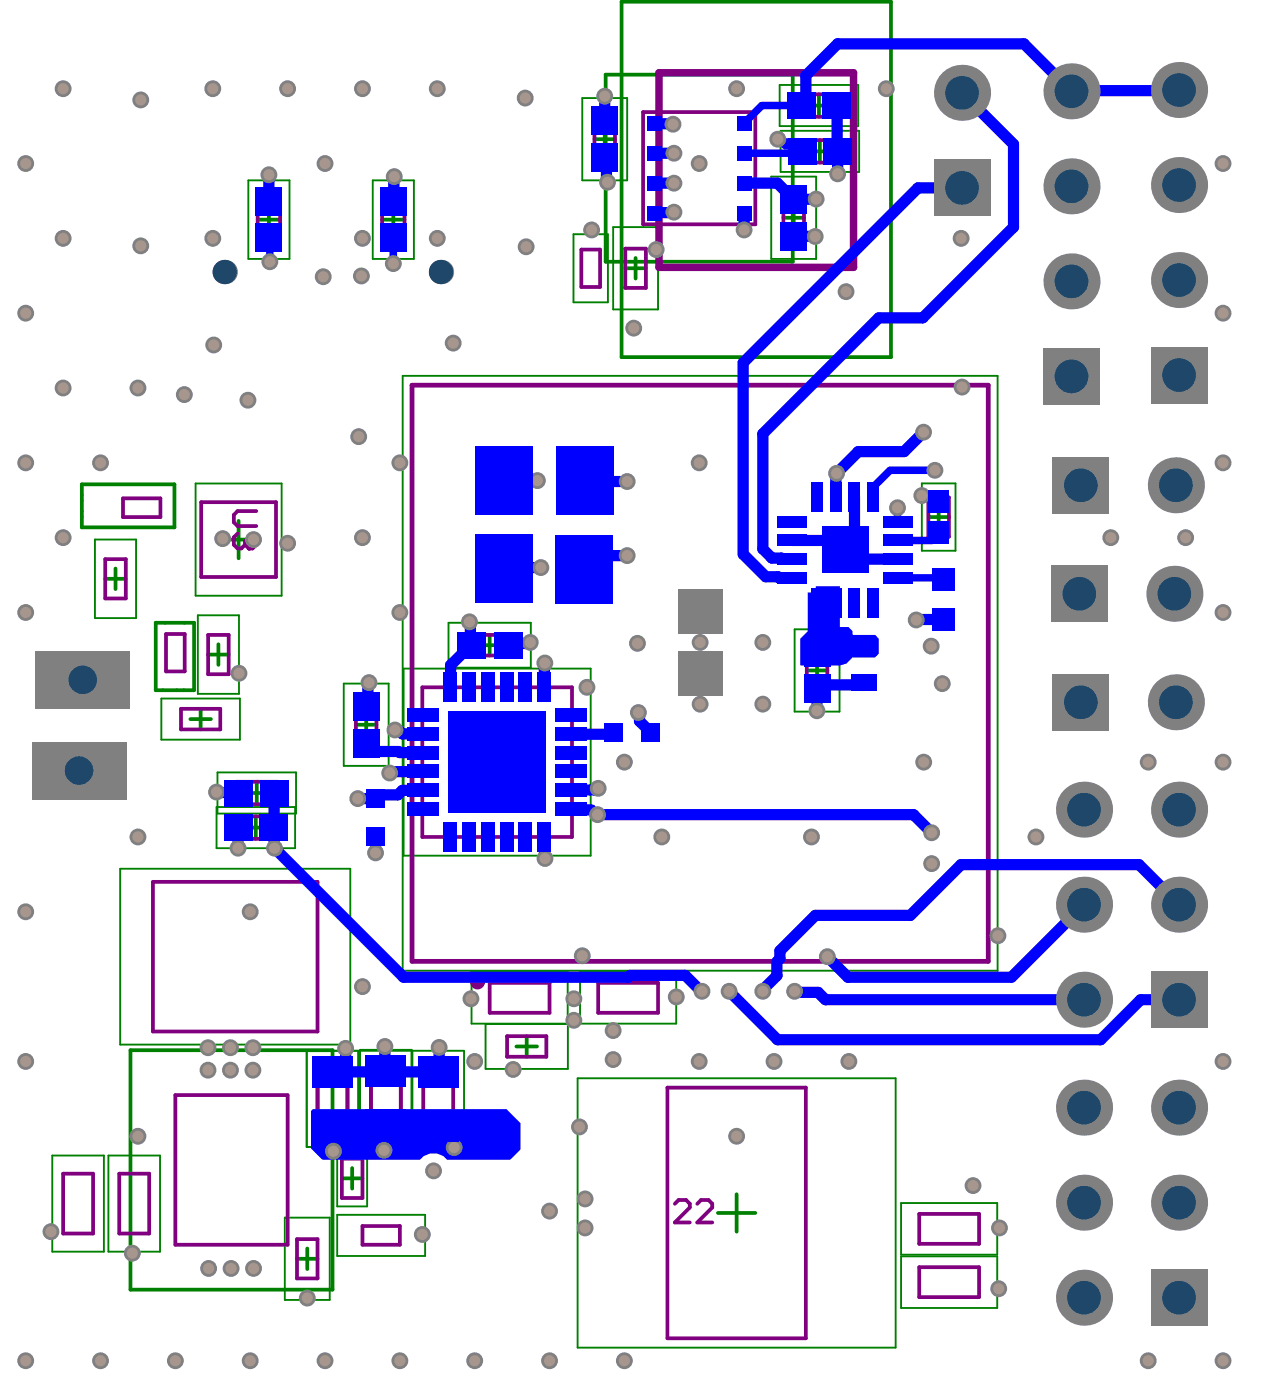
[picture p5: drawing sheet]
<svg xmlns="http://www.w3.org/2000/svg" width="113mm" height="125mm" viewBox="0 0 113 125" stroke-linecap="round" stroke-linejoin="round" font-family="sans-serif">
<g fill="none" stroke="#008000" stroke-width=".17">
<path d="M22.1 16h3.6v7h-3.6zM33.1 16h3.7v7h-3.7zM51.8 8.7h3.9v7.3h-3.9zM68.6 15.7h3.9v7.3h-3.9zM69.3 7.6h7v3.6h-7zM69.4 11.6h7v3.7h-7zM35.8 33.4h52.9v52.9h-52.9zM51 20.8h3v6.1h-3zM54.5 20.2h4v7.3h-4zM8.4 48h3.7v7h-3.7zM17.4 43h7.6v10h-7.6zM17.6 54.7h3.6v7h-3.6z"/>
<path d="M35.9 59.5h16.6v16.6h-16.6zM39.9 55.4h7.3v4h-7.3zM70.6 56h4v7.3h-4zM81.9 43h3v6h-3zM10.7 77.3h20.4v15.6h-20.4zM14.3 62.1h7v3.7h-7zM19.2 71.8h7v3.6h-7zM19.3 68.7h7v3.7h-7zM30.6 60.8h3.9v7.3h-3.9zM27.3 93.5h4.6v8.5h-4.6zM32 93.5h4.6M32 93.4h4.6v8.6h-4.6z"/>
<path d="M36.7 93.5h4.5v8.5h-4.5zM41.9 86.5h8.6v4.6h-8.6zM43.2 91.1h7.3v4h-7.3zM51.3 95.9h28.3v24h-28.3zM51.6 86.5h8.5v4.6h-8.5zM4.6 102.8h4.6v8.5h-4.6zM9.6 102.8h4.6v8.5h-4.6zM25.3 108.3h4v7.3h-4zM30 102.3h2.6v5h-2.6zM30 108.1h7.8v3.6h-7.8zM32 101.9h4.6M80.1 107h8.5v4.6h-8.5z"/>
<path d="M80.1 111.8h8.5v4.5h-8.5z"/>
</g>
<g fill="none" stroke="#008000" stroke-width=".33">
<path d="M22.9 19.5h2M23.9 18.5v2M34 19.5h2M35 18.5v2M52.8 12.4h1.9M53.8 11.5v1.8M53.8 6.6h16.7v16.7h-16.7zM55.3 .2h23.9v31.6h-23.9zM69.6 19.4h1.9M70.5 18.5v1.8M71.8 9.4h2M71.9 13.5h2"/>
<path d="M72.8 8.4v2M72.9 12.5v2M55.6 23.9h1.8M56.5 22.9v1.9M7.3 43.1h8.2v3.8h-8.2zM9.4 51.5h1.8M10.3 50.6v1.8M13.8 55.4h3.5v6h-3.5zM18.5 58.2h1.8M19.4 57.3v1.8M19.5 48h3.4M21.2 46.3v3.4"/>
<path d="M42.6 57.4h1.8M43.5 56.5v1.8M71.7 59.6h1.8M72.6 58.7v1.9M82.5 46h1.9M83.4 45.1v1.8M16.9 64h1.8M17.8 63v1.9M21.7 73.6h2M21.8 70.5h2M22.7 72.6v2M22.8 69.5v2"/>
<path d="M31.6 64.5h1.9M32.6 63.5v1.9M42.5 67.8h3.4M44.2 66.1v3.4M11.6 93.4h18v21.3h-18zM45.9 93.1h1.8M46.8 92.2v1.8M26.4 112h1.8M27.3 111.1v1.8M30.4 104.8h1.8M31.3 103.9v1.8M63.8 107.9h3.3"/>
<path d="M65.5 106.2v3.4"/>
</g>
<g fill="none" stroke="#800080" stroke-width=".33">
<path d="M22.9 17.7h2v3.7h-2zM34 17.7h2v3.7h-2zM52.8 10.6h1.9v3.5h-1.9zM57.2 10h9.9v10h-9.9zM69.6 17.6h1.9v3.5h-1.9zM71 8.4h3.6v2h-3.6zM71 12.5h3.7v2h-3.7zM51.7 22.2h1.6v3.3h-1.6zM55.6 22.1h1.8v3.5h-1.8zM9.4 49.7h1.8v3.5h-1.8zM10.9 44.3h3.4v1.7h-3.4zM14.8 56.4h1.6v3.3h-1.6z"/>
<path d="M17.9 44.7h6.6v6.6h-6.6zM18.5 56.5h1.8v3.5h-1.8zM22.4 47.5l.4 .3v.7l-.4 .3h-.3M22.8 45.5h-1.7l-.3 .3v.7l.3 .3h1.7M41.8 56.5h3.5v1.8h-3.5zM71.7 57.9h1.8v3.5h-1.8zM82.5 44.2h1.9v3.5h-1.9zM13.6 78.4h14.6v13.4h-14.6zM16.1 63h3.5v1.9h-3.5zM20.9 72.6h3.7v2h-3.7zM21 69.5h3.7v2h-3.7zM31.6 62.7h1.9v3.5h-1.9z"/>
<path d="M37.5 61.1h13.3v13.3h-13.3zM15.6 97.4h10v13.3h-10zM28.2 95.1h2.7v5.3h-2.7zM33 95.1h2.6M33 95h2.6v5.4h-2.6zM37.6 95.1h2.7v5.3h-2.7zM43.5 87.4h5.3v2.7h-5.3zM45.1 92.2h3.5v1.8h-3.5zM53.2 87.4h5.3v2.7h-5.3zM59.3 96.7h12.3v22.3h-12.3zM5.6 104.4h2.7v5.3h-2.7zM10.6 104.4h2.7v5.3h-2.7z"/>
<path d="M26.4 110.2h1.8v3.5h-1.8zM30.4 103.1h1.8v3.5h-1.8zM32.2 109.1h3.3v1.6h-3.3zM33 100.3h2.6M60 107.1l.3-.4h.7l.3 .4v.3l-1.3 1.3h1.3M62 107.1l.3-.4h.7l.3 .4v.3l-1.3 1.3h1.3M81.7 108h5.3v2.6h-5.3zM81.7 112.7h5.3v2.7h-5.3z"/>
</g>
<path d="M36.6 34.3h51.2v51.2h-51.2z" fill="none" stroke="#800080" stroke-width=".42"/>
<g fill="none" stroke="#800080" stroke-width=".66">
<path d="M58.6 6.5h17.3v17.3h-17.3z"/>
<circle cx="42.4" cy="87.3" r=".33"/>
</g>
<circle cx="22.1" cy="48.8" r=".17" fill="#800080"/>
<path d="M21.1 47.5l-.3 .3v.7l.3 .3h.4l.3-.3M21.8 48.5l.3 .3M21.8 48.1v.4" fill="none" stroke="#800080" stroke-width=".33"/>
<g fill="#00f">
<path d="M27.8 98.7h17.2l1.3 1.2v2.3l-.9 1h-5.7a1.51 1.51 0 0 0-2.4 0h-8.7l-1-1v-3.4z"/>
<path d="M71.8 52.7h.7v-.5h2.2v3.6h.7l.4 .3v.4h2l.3 .3v1.3l-.3 .4h-2l-.6 .5-.6 .2h-3.4l-.1-.1v-2.3l.7-.7z"/>
</g>
<g fill="none" stroke="#00f" stroke-width="1">
<path d="M35 15.7v2.3M58.2 11l1.6 .1M66.1 19v1.5M74.4 9.4l.1 4.1M85.5 8.3l4.6 4.5v7.4l-8.1 8.1h-3.9l-10.3 10.3v10.2l.8 .8 1.8 .1M85.5 16.7h-3.9l-15.5 15.6v17l2 2 2.3 .1M104.8 8l-9.6 .1-4.2-4.2h-16.5l-2.9 2.8v2.3l-.4 .4M70.5 21h1.9M72.4 21h.1M82.1 38.4l-1.7 1.8h-4.1l-1.9 1.9M41.7 55.3l.1 .1v1.9l.1 .1-1.8 1.8-.1 1.9M44.8 42.8h3"/>
<path d="M47.1 57.1l-.1 .1h-1.7l-.1 .2M48.1 50.5h-3.3M48.4 59l-.1 2.1M52 42.8h.1h3.6M55.7 49.4h-2.5l-1.3 1.3M74.1 47.8l-.2 .3h-3.5M76 44.2v3.5l.1 .1M79.9 49.7h-3.6l-.2 .2M81.9 44.1l.1 .1h1l.4 .4M83.9 55.1h-2.5M19.2 70.5h2M21.2 73.6v1.8"/>
<path d="M24.4 70.5v4.9l11.5 11.5h20l.1-.1h4.9l1.5 1.4M32.6 66.1l.6 .7 4.4 .2M32.8 60.7l-.1 .1v1.9l-.1 .1M33.4 74.4v1.5M35.1 64.9l.1 .1h.3l.3 .3h1.8M37.6 70.3h-1.8l-.4 .4h-1.7l-.3 .3h-1.6M37.6 68.6h-2.7l-.3 .2M37.6 70.3h.1M48.3 74.4l.1 2M50.8 72h1.8M53.1 72.5h28.1M53.2 70.1h-.2l-.1 .2h-2.1"/>
<path d="M54.5 65.1l-.2 .2h-3.5M56.7 63.4l.1 .1v.6l1 1M72.6 63.2h.1M76.8 60.7l-.3 .2h-3.5l-.4 .4v1.9M30.7 93.3v1.2l-.9 .8M34.2 93.1v2.1M39 93.2v2.1h-9.4M64.8 88.2l4.3 4.3h28.7M70.6 88.2l.1 .1h2l.7 .6h23M80.9 81.4h-8.4l-3.2 3.2v.7l-.2 .2v1.3l-1.3 1.2v.2M96.4 80.5l-6.5 6.4h-14.5l-1.9-1.8M29.6 100.1v.1v2.2"/>
<path d="M34.3 100.1l-.2 .1v2.1M39 100.1h.4l.8 .9v.8l.2 .1v.2"/>
</g>
<path d="M23.9 21.1l.1 .1v2.1M35 21.1v2.3" fill="none" stroke="#00f" stroke-width=".66"/>
<circle cx="58.2" cy="16.3" r=".5" fill="#00f"/>
<g fill="none" stroke="#00f" stroke-width="1">
<path d="M23.9 15.5v2.5M53.8 14l.1 .2v1.9l.1 .1M53.8 8.6v2.2M58.2 16.3h1.7M58.2 13.6h1.7M59.9 18.9l-1.7 .1M66.1 10.9v.1M66.1 16.3h3l1.4 1.4M69.9 12.8h.7l.7 .7M70.6 17.7h-.1M72.5 17.7h-1.9M74.5 13.5v2"/>
<path d="M74.4 42.1l-.1 .1v2M81.2 72.5l1.6 1.6M104.8 80.5l-3.6-3.6h-15.8l-4.5 4.5M104.8 88.9h-3.4l-3.6 3.6"/>
</g>
<path d="M71.2 9.4h-3.5l-1.6 1.6M71.3 13.5l-.2 .1h-5M79.8 45.2v1.1l.1 .1M79.9 51.4h3.8l.2 .2M83.1 41.8h-4l-1.5 1.5v.9M83.4 47.4l-.5 .7h-3" fill="none" stroke="#00f" stroke-width=".66"/>
<circle cx="51" cy="90.8" r=".75" fill="#808080"/>
<circle cx="51" cy="90.8" r=".5" fill="#a6968d"/>
<circle cx="51" cy="88.8" r=".75" fill="#808080"/>
<circle cx="51" cy="88.8" r=".5" fill="#a6968d"/>
<circle cx="75.2" cy="25.9" r=".75" fill="#808080"/>
<circle cx="75.2" cy="25.9" r=".5" fill="#a6968d"/>
<circle cx="51.8" cy="85" r=".75" fill="#808080"/>
<circle cx="51.8" cy="85" r=".5" fill="#a6968d"/>
<circle cx="70.6" cy="88.2" r=".75" fill="#808080"/>
<circle cx="70.6" cy="88.2" r=".5" fill="#a6968d"/>
<circle cx="73.5" cy="85.1" r=".75" fill="#808080"/>
<circle cx="73.5" cy="85.1" r=".5" fill="#a6968d"/>
<circle cx="41.7" cy="55.3" r=".75" fill="#808080"/>
<circle cx="41.7" cy="55.3" r=".5" fill="#a6968d"/>
<circle cx="21.2" cy="59.9" r=".75" fill="#808080"/>
<circle cx="21.2" cy="59.9" r=".5" fill="#a6968d"/>
<circle cx="67.8" cy="88.2" r=".75" fill="#808080"/>
<circle cx="67.8" cy="88.2" r=".5" fill="#a6968d"/>
<circle cx="60.1" cy="88.7" r=".75" fill="#808080"/>
<circle cx="60.1" cy="88.7" r=".5" fill="#a6968d"/>
<circle cx="64.8" cy="88.2" r=".75" fill="#808080"/>
<circle cx="64.8" cy="88.2" r=".5" fill="#a6968d"/>
<circle cx="62.4" cy="88.2" r=".75" fill="#808080"/>
<circle cx="62.4" cy="88.2" r=".5" fill="#a6968d"/>
<circle cx="48.4" cy="76.4" r=".75" fill="#808080"/>
<circle cx="48.4" cy="76.4" r=".5" fill="#a6968d"/>
<circle cx="45.6" cy="95.1" r=".75" fill="#808080"/>
<circle cx="45.6" cy="95.1" r=".5" fill="#a6968d"/>
<circle cx="88.8" cy="109.2" r=".75" fill="#808080"/>
<circle cx="88.8" cy="109.2" r=".5" fill="#a6968d"/>
<circle cx="34.2" cy="93.1" r=".75" fill="#808080"/>
<circle cx="34.2" cy="93.1" r=".5" fill="#a6968d"/>
<circle cx="39" cy="93.2" r=".75" fill="#808080"/>
<circle cx="39" cy="93.2" r=".5" fill="#a6968d"/>
<circle cx="30.7" cy="93.3" r=".75" fill="#808080"/>
<circle cx="30.7" cy="93.3" r=".5" fill="#a6968d"/>
<circle cx="48.1" cy="50.5" r=".75" fill="#808080"/>
<circle cx="48.1" cy="50.5" r=".5" fill="#a6968d"/>
<circle cx="55.7" cy="49.4" r=".75" fill="#808080"/>
<circle cx="55.7" cy="49.4" r=".5" fill="#a6968d"/>
<circle cx="55.7" cy="42.8" r=".75" fill="#808080"/>
<circle cx="55.7" cy="42.8" r=".5" fill="#a6968d"/>
<circle cx="52.6" cy="20.5" r=".75" fill="#808080"/>
<circle cx="52.6" cy="20.5" r=".5" fill="#a6968d"/>
<circle cx="31.8" cy="71" r=".75" fill="#808080"/>
<circle cx="31.8" cy="71" r=".5" fill="#a6968d"/>
<circle cx="32.8" cy="60.7" r=".75" fill="#808080"/>
<circle cx="32.8" cy="60.7" r=".5" fill="#a6968d"/>
<circle cx="108.7" cy="14.5" r=".75" fill="#808080"/>
<circle cx="108.7" cy="14.5" r=".5" fill="#a6968d"/>
<circle cx="108.7" cy="27.9" r=".75" fill="#808080"/>
<circle cx="108.7" cy="27.9" r=".5" fill="#a6968d"/>
<circle cx="108.7" cy="41.2" r=".75" fill="#808080"/>
<circle cx="108.7" cy="41.2" r=".5" fill="#a6968d"/>
<circle cx="108.7" cy="54.5" r=".75" fill="#808080"/>
<circle cx="108.7" cy="54.5" r=".5" fill="#a6968d"/>
<circle cx="108.7" cy="67.8" r=".75" fill="#808080"/>
<circle cx="108.7" cy="67.8" r=".5" fill="#a6968d"/>
<circle cx="108.7" cy="94.4" r=".75" fill="#808080"/>
<circle cx="108.7" cy="94.4" r=".5" fill="#a6968d"/>
<circle cx="108.7" cy="121" r=".75" fill="#808080"/>
<circle cx="108.7" cy="121" r=".5" fill="#a6968d"/>
<circle cx="105.4" cy="47.8" r=".75" fill="#808080"/>
<circle cx="105.4" cy="47.8" r=".5" fill="#a6968d"/>
<circle cx="102.1" cy="67.8" r=".75" fill="#808080"/>
<circle cx="102.1" cy="67.8" r=".5" fill="#a6968d"/>
<circle cx="102.1" cy="121" r=".75" fill="#808080"/>
<circle cx="102.1" cy="121" r=".5" fill="#a6968d"/>
<circle cx="98.7" cy="47.8" r=".75" fill="#808080"/>
<circle cx="98.7" cy="47.8" r=".5" fill="#a6968d"/>
<circle cx="92.1" cy="74.4" r=".75" fill="#808080"/>
<circle cx="92.1" cy="74.4" r=".5" fill="#a6968d"/>
<circle cx="85.4" cy="21.2" r=".75" fill="#808080"/>
<circle cx="85.4" cy="21.2" r=".5" fill="#a6968d"/>
<circle cx="82.1" cy="67.8" r=".75" fill="#808080"/>
<circle cx="82.1" cy="67.8" r=".5" fill="#a6968d"/>
<circle cx="78.8" cy="7.9" r=".75" fill="#808080"/>
<circle cx="78.8" cy="7.9" r=".5" fill="#a6968d"/>
<circle cx="75.5" cy="94.4" r=".75" fill="#808080"/>
<circle cx="75.5" cy="94.4" r=".5" fill="#a6968d"/>
<circle cx="72.1" cy="74.4" r=".75" fill="#808080"/>
<circle cx="72.1" cy="74.4" r=".5" fill="#a6968d"/>
<circle cx="68.8" cy="94.4" r=".75" fill="#808080"/>
<circle cx="68.8" cy="94.4" r=".5" fill="#a6968d"/>
<circle cx="65.5" cy="7.9" r=".75" fill="#808080"/>
<circle cx="65.5" cy="7.9" r=".5" fill="#a6968d"/>
<circle cx="62.2" cy="14.5" r=".75" fill="#808080"/>
<circle cx="62.2" cy="14.5" r=".5" fill="#a6968d"/>
<circle cx="62.2" cy="41.2" r=".75" fill="#808080"/>
<circle cx="62.2" cy="41.2" r=".5" fill="#a6968d"/>
<circle cx="62.2" cy="94.4" r=".75" fill="#808080"/>
<circle cx="62.2" cy="94.4" r=".5" fill="#a6968d"/>
<circle cx="65.5" cy="101.1" r=".75" fill="#808080"/>
<circle cx="65.5" cy="101.1" r=".5" fill="#a6968d"/>
<circle cx="55.5" cy="67.8" r=".75" fill="#808080"/>
<circle cx="55.5" cy="67.8" r=".5" fill="#a6968d"/>
<circle cx="58.8" cy="74.4" r=".75" fill="#808080"/>
<circle cx="58.8" cy="74.4" r=".5" fill="#a6968d"/>
<circle cx="55.5" cy="121" r=".75" fill="#808080"/>
<circle cx="55.5" cy="121" r=".5" fill="#a6968d"/>
<circle cx="52.2" cy="61.1" r=".75" fill="#808080"/>
<circle cx="52.2" cy="61.1" r=".5" fill="#a6968d"/>
<circle cx="48.8" cy="107.7" r=".75" fill="#808080"/>
<circle cx="48.8" cy="107.7" r=".5" fill="#a6968d"/>
<circle cx="48.8" cy="121" r=".75" fill="#808080"/>
<circle cx="48.8" cy="121" r=".5" fill="#a6968d"/>
<circle cx="42.2" cy="94.4" r=".75" fill="#808080"/>
<circle cx="42.2" cy="94.4" r=".5" fill="#a6968d"/>
<circle cx="42.2" cy="121" r=".75" fill="#808080"/>
<circle cx="42.2" cy="121" r=".5" fill="#a6968d"/>
<circle cx="38.9" cy="7.9" r=".75" fill="#808080"/>
<circle cx="38.9" cy="7.9" r=".5" fill="#a6968d"/>
<circle cx="38.9" cy="21.2" r=".75" fill="#808080"/>
<circle cx="38.9" cy="21.2" r=".5" fill="#a6968d"/>
<circle cx="35.5" cy="41.2" r=".75" fill="#808080"/>
<circle cx="35.5" cy="41.2" r=".5" fill="#a6968d"/>
<circle cx="35.5" cy="54.5" r=".75" fill="#808080"/>
<circle cx="35.5" cy="54.5" r=".5" fill="#a6968d"/>
<circle cx="35.5" cy="121" r=".75" fill="#808080"/>
<circle cx="35.5" cy="121" r=".5" fill="#a6968d"/>
<circle cx="32.2" cy="7.9" r=".75" fill="#808080"/>
<circle cx="32.2" cy="7.9" r=".5" fill="#a6968d"/>
<circle cx="28.9" cy="14.5" r=".75" fill="#808080"/>
<circle cx="28.9" cy="14.5" r=".5" fill="#a6968d"/>
<circle cx="32.2" cy="21.2" r=".75" fill="#808080"/>
<circle cx="32.2" cy="21.2" r=".5" fill="#a6968d"/>
<circle cx="32.2" cy="47.8" r=".75" fill="#808080"/>
<circle cx="32.2" cy="47.8" r=".5" fill="#a6968d"/>
<circle cx="32.2" cy="87.8" r=".75" fill="#808080"/>
<circle cx="32.2" cy="87.8" r=".5" fill="#a6968d"/>
<circle cx="28.9" cy="121" r=".75" fill="#808080"/>
<circle cx="28.9" cy="121" r=".5" fill="#a6968d"/>
<circle cx="25.6" cy="7.9" r=".75" fill="#808080"/>
<circle cx="25.6" cy="7.9" r=".5" fill="#a6968d"/>
<circle cx="22.2" cy="81.1" r=".75" fill="#808080"/>
<circle cx="22.2" cy="81.1" r=".5" fill="#a6968d"/>
<circle cx="22.2" cy="121" r=".75" fill="#808080"/>
<circle cx="22.2" cy="121" r=".5" fill="#a6968d"/>
<circle cx="18.9" cy="7.9" r=".75" fill="#808080"/>
<circle cx="18.9" cy="7.9" r=".5" fill="#a6968d"/>
<circle cx="18.9" cy="21.2" r=".75" fill="#808080"/>
<circle cx="18.9" cy="21.2" r=".5" fill="#a6968d"/>
<circle cx="15.6" cy="121" r=".75" fill="#808080"/>
<circle cx="15.6" cy="121" r=".5" fill="#a6968d"/>
<circle cx="12.3" cy="34.5" r=".75" fill="#808080"/>
<circle cx="12.3" cy="34.5" r=".5" fill="#a6968d"/>
<circle cx="8.9" cy="41.2" r=".75" fill="#808080"/>
<circle cx="8.9" cy="41.2" r=".5" fill="#a6968d"/>
<circle cx="12.3" cy="74.4" r=".75" fill="#808080"/>
<circle cx="12.3" cy="74.4" r=".5" fill="#a6968d"/>
<circle cx="12.3" cy="101.1" r=".75" fill="#808080"/>
<circle cx="12.3" cy="101.1" r=".5" fill="#a6968d"/>
<circle cx="8.9" cy="121" r=".75" fill="#808080"/>
<circle cx="8.9" cy="121" r=".5" fill="#a6968d"/>
<circle cx="5.6" cy="7.9" r=".75" fill="#808080"/>
<circle cx="5.6" cy="7.9" r=".5" fill="#a6968d"/>
<circle cx="2.3" cy="14.5" r=".75" fill="#808080"/>
<circle cx="2.3" cy="14.5" r=".5" fill="#a6968d"/>
<circle cx="5.6" cy="21.2" r=".75" fill="#808080"/>
<circle cx="5.6" cy="21.2" r=".5" fill="#a6968d"/>
<circle cx="2.3" cy="27.9" r=".75" fill="#808080"/>
<circle cx="2.3" cy="27.9" r=".5" fill="#a6968d"/>
<circle cx="5.6" cy="34.5" r=".75" fill="#808080"/>
<circle cx="5.6" cy="34.5" r=".5" fill="#a6968d"/>
<circle cx="2.3" cy="41.2" r=".75" fill="#808080"/>
<circle cx="2.3" cy="41.2" r=".5" fill="#a6968d"/>
<circle cx="5.6" cy="47.8" r=".75" fill="#808080"/>
<circle cx="5.6" cy="47.8" r=".5" fill="#a6968d"/>
<circle cx="2.3" cy="54.5" r=".75" fill="#808080"/>
<circle cx="2.3" cy="54.5" r=".5" fill="#a6968d"/>
<circle cx="2.3" cy="81.1" r=".75" fill="#808080"/>
<circle cx="2.3" cy="81.1" r=".5" fill="#a6968d"/>
<circle cx="2.3" cy="94.4" r=".75" fill="#808080"/>
<circle cx="2.3" cy="94.4" r=".5" fill="#a6968d"/>
<circle cx="2.3" cy="121" r=".75" fill="#808080"/>
<circle cx="2.3" cy="121" r=".5" fill="#a6968d"/>
<circle cx="47.8" cy="42.7" r=".75" fill="#808080"/>
<circle cx="47.8" cy="42.8" r=".5" fill="#a6968d"/>
<circle cx="83.8" cy="60.8" r=".75" fill="#808080"/>
<circle cx="83.8" cy="60.8" r=".5" fill="#a6968d"/>
<circle cx="52" cy="109.2" r=".75" fill="#808080"/>
<circle cx="52" cy="109.2" r=".5" fill="#a6968d"/>
<circle cx="52" cy="106.6" r=".75" fill="#808080"/>
<circle cx="52" cy="106.6" r=".5" fill="#a6968d"/>
<circle cx="56.7" cy="63.4" r=".75" fill="#808080"/>
<circle cx="56.7" cy="63.4" r=".5" fill="#a6968d"/>
<circle cx="62.2" cy="62.6" r=".75" fill="#808080"/>
<circle cx="62.2" cy="62.6" r=".5" fill="#a6968d"/>
<circle cx="67.8" cy="62.6" r=".75" fill="#808080"/>
<circle cx="67.8" cy="62.6" r=".5" fill="#a6968d"/>
<circle cx="67.8" cy="57.1" r=".75" fill="#808080"/>
<circle cx="67.8" cy="57.1" r=".5" fill="#a6968d"/>
<circle cx="62.2" cy="57.1" r=".75" fill="#808080"/>
<circle cx="62.2" cy="57.1" r=".5" fill="#a6968d"/>
<circle cx="56.7" cy="57.2" r=".75" fill="#808080"/>
<circle cx="56.7" cy="57.2" r=".5" fill="#a6968d"/>
<circle cx="85.5" cy="34.4" r=".75" fill="#808080"/>
<circle cx="85.5" cy="34.4" r=".5" fill="#a6968d"/>
<circle cx="88.7" cy="83.2" r=".75" fill="#808080"/>
<circle cx="88.7" cy="83.2" r=".5" fill="#a6968d"/>
<circle cx="54.5" cy="94.2" r=".75" fill="#808080"/>
<circle cx="54.5" cy="94.2" r=".5" fill="#a6968d"/>
<circle cx="19.2" cy="70.5" r=".75" fill="#808080"/>
<circle cx="19.2" cy="70.5" r=".5" fill="#a6968d"/>
<circle cx="31.9" cy="38.8" r=".75" fill="#808080"/>
<circle cx="31.9" cy="38.8" r=".5" fill="#a6968d"/>
<circle cx="28.7" cy="24.6" r=".75" fill="#808080"/>
<circle cx="28.7" cy="24.6" r=".5" fill="#a6968d"/>
<circle cx="35" cy="15.7" r=".75" fill="#808080"/>
<circle cx="35" cy="15.7" r=".5" fill="#a6968d"/>
<circle cx="32.1" cy="24.5" r=".75" fill="#808080"/>
<circle cx="32.1" cy="24.5" r=".5" fill="#a6968d"/>
<circle cx="35" cy="23.4" r=".75" fill="#808080"/>
<circle cx="35" cy="23.4" r=".5" fill="#a6968d"/>
<circle cx="24" cy="23.3" r=".75" fill="#808080"/>
<circle cx="24" cy="23.3" r=".5" fill="#a6968d"/>
<circle cx="25.6" cy="48.3" r=".75" fill="#808080"/>
<circle cx="25.6" cy="48.3" r=".5" fill="#a6968d"/>
<circle cx="88.8" cy="114.6" r=".75" fill="#808080"/>
<circle cx="88.8" cy="114.6" r=".5" fill="#a6968d"/>
<circle cx="81.9" cy="44.1" r=".75" fill="#808080"/>
<circle cx="81.9" cy="44.1" r=".5" fill="#a6968d"/>
<circle cx="35.1" cy="64.9" r=".75" fill="#808080"/>
<circle cx="35.1" cy="64.9" r=".5" fill="#a6968d"/>
<circle cx="34.6" cy="68.8" r=".75" fill="#808080"/>
<circle cx="34.6" cy="68.8" r=".5" fill="#a6968d"/>
<circle cx="18.5" cy="112.8" r=".75" fill="#808080"/>
<circle cx="18.5" cy="112.8" r=".5" fill="#a6968d"/>
<circle cx="20.5" cy="112.8" r=".75" fill="#808080"/>
<circle cx="20.5" cy="112.8" r=".5" fill="#a6968d"/>
<circle cx="22.5" cy="112.8" r=".75" fill="#808080"/>
<circle cx="22.5" cy="112.8" r=".5" fill="#a6968d"/>
<circle cx="22.5" cy="93.2" r=".75" fill="#808080"/>
<circle cx="22.5" cy="93.2" r=".5" fill="#a6968d"/>
<circle cx="20.5" cy="93.2" r=".75" fill="#808080"/>
<circle cx="20.5" cy="93.2" r=".5" fill="#a6968d"/>
<circle cx="18.5" cy="93.2" r=".75" fill="#808080"/>
<circle cx="18.5" cy="93.2" r=".5" fill="#a6968d"/>
<circle cx="22.5" cy="95.2" r=".75" fill="#808080"/>
<circle cx="22.5" cy="95.2" r=".5" fill="#a6968d"/>
<circle cx="20.5" cy="95.2" r=".75" fill="#808080"/>
<circle cx="20.5" cy="95.2" r=".5" fill="#a6968d"/>
<circle cx="18.5" cy="95.2" r=".75" fill="#808080"/>
<circle cx="18.5" cy="95.2" r=".5" fill="#a6968d"/>
<circle cx="72.6" cy="63.2" r=".75" fill="#808080"/>
<circle cx="72.6" cy="63.2" r=".5" fill="#a6968d"/>
<circle cx="54.5" cy="91.7" r=".75" fill="#808080"/>
<circle cx="54.5" cy="91.7" r=".5" fill="#a6968d"/>
<circle cx="48.4" cy="59" r=".75" fill="#808080"/>
<circle cx="48.4" cy="59" r=".5" fill="#a6968d"/>
<circle cx="47.1" cy="57.1" r=".75" fill="#808080"/>
<circle cx="47.1" cy="57.1" r=".5" fill="#a6968d"/>
<circle cx="58.3" cy="22.2" r=".75" fill="#808080"/>
<circle cx="58.3" cy="22.2" r=".5" fill="#a6968d"/>
<circle cx="59.8" cy="11.1" r=".75" fill="#808080"/>
<circle cx="59.8" cy="11.1" r=".5" fill="#a6968d"/>
<circle cx="46.7" cy="8.7" r=".75" fill="#808080"/>
<circle cx="46.7" cy="8.7" r=".5" fill="#a6968d"/>
<circle cx="46.8" cy="22" r=".75" fill="#808080"/>
<circle cx="46.8" cy="22" r=".5" fill="#a6968d"/>
<circle cx="40.3" cy="30.5" r=".75" fill="#808080"/>
<circle cx="40.3" cy="30.5" r=".5" fill="#a6968d"/>
<circle cx="19" cy="30.7" r=".75" fill="#808080"/>
<circle cx="19" cy="30.7" r=".5" fill="#a6968d"/>
<circle cx="12.5" cy="8.9" r=".75" fill="#808080"/>
<circle cx="12.5" cy="8.9" r=".5" fill="#a6968d"/>
<circle cx="12.5" cy="21.9" r=".75" fill="#808080"/>
<circle cx="12.5" cy="21.9" r=".5" fill="#a6968d"/>
<circle cx="72.5" cy="21" r=".75" fill="#808080"/>
<circle cx="72.5" cy="21" r=".5" fill="#a6968d"/>
<circle cx="56.3" cy="29.2" r=".75" fill="#808080"/>
<circle cx="56.3" cy="29.2" r=".5" fill="#a6968d"/>
<circle cx="22" cy="35.6" r=".75" fill="#808080"/>
<circle cx="22" cy="35.6" r=".5" fill="#a6968d"/>
<circle cx="16.4" cy="35.1" r=".75" fill="#808080"/>
<circle cx="16.4" cy="35.1" r=".5" fill="#a6968d"/>
<circle cx="22.5" cy="48" r=".75" fill="#808080"/>
<circle cx="22.5" cy="48" r=".5" fill="#a6968d"/>
<circle cx="19.8" cy="47.9" r=".75" fill="#808080"/>
<circle cx="19.8" cy="47.9" r=".5" fill="#a6968d"/>
<circle cx="11.8" cy="111.5" r=".75" fill="#808080"/>
<circle cx="11.8" cy="111.5" r=".5" fill="#a6968d"/>
<circle cx="86.5" cy="105.5" r=".75" fill="#808080"/>
<circle cx="86.5" cy="105.5" r=".5" fill="#a6968d"/>
<circle cx="4.5" cy="109.6" r=".75" fill="#808080"/>
<circle cx="4.5" cy="109.6" r=".5" fill="#a6968d"/>
<circle cx="51.5" cy="100.2" r=".75" fill="#808080"/>
<circle cx="51.5" cy="100.2" r=".5" fill="#a6968d"/>
<circle cx="41.9" cy="88.8" r=".75" fill="#808080"/>
<circle cx="41.9" cy="88.8" r=".5" fill="#a6968d"/>
<circle cx="27.3" cy="115.5" r=".75" fill="#808080"/>
<circle cx="27.3" cy="115.5" r=".5" fill="#a6968d"/>
<circle cx="37.5" cy="109.8" r=".75" fill="#808080"/>
<circle cx="37.5" cy="109.8" r=".5" fill="#a6968d"/>
<circle cx="38.5" cy="104.1" r=".75" fill="#808080"/>
<circle cx="38.5" cy="104.1" r=".5" fill="#a6968d"/>
<circle cx="76.1" cy="49.9" r=".75" fill="#808080"/>
<circle cx="76.1" cy="49.9" r=".5" fill="#a6968d"/>
<circle cx="76.1" cy="47.8" r=".75" fill="#808080"/>
<circle cx="76.1" cy="47.8" r=".5" fill="#a6968d"/>
<circle cx="74.1" cy="47.8" r=".75" fill="#808080"/>
<circle cx="74.1" cy="47.8" r=".5" fill="#a6968d"/>
<circle cx="74.1" cy="49.9" r=".75" fill="#808080"/>
<circle cx="74.1" cy="49.9" r=".5" fill="#a6968d"/>
<circle cx="24.4" cy="75.4" r=".75" fill="#808080"/>
<circle cx="24.4" cy="75.4" r=".5" fill="#a6968d"/>
<circle cx="21.2" cy="75.4" r=".75" fill="#808080"/>
<circle cx="21.2" cy="75.4" r=".5" fill="#a6968d"/>
<circle cx="29.6" cy="102.4" r=".75" fill="#808080"/>
<circle cx="29.6" cy="102.4" r=".5" fill="#a6968d"/>
<circle cx="34.1" cy="102.3" r=".75" fill="#808080"/>
<circle cx="34.1" cy="102.3" r=".5" fill="#a6968d"/>
<circle cx="40.4" cy="102.1" r=".75" fill="#808080"/>
<circle cx="40.4" cy="102.1" r=".5" fill="#a6968d"/>
<circle cx="81.4" cy="55.1" r=".75" fill="#808080"/>
<circle cx="81.4" cy="55.1" r=".5" fill="#a6968d"/>
<circle cx="53.2" cy="70.1" r=".75" fill="#808080"/>
<circle cx="53.2" cy="70.1" r=".5" fill="#a6968d"/>
<circle cx="53.1" cy="72.5" r=".75" fill="#808080"/>
<circle cx="53.1" cy="72.5" r=".5" fill="#a6968d"/>
<circle cx="33.4" cy="75.9" r=".75" fill="#808080"/>
<circle cx="33.4" cy="75.9" r=".5" fill="#a6968d"/>
<circle cx="42.4" cy="69.6" r=".83" fill="#808080"/>
<circle cx="42.4" cy="69.6" r=".33" fill="#a6968d"/>
<circle cx="42.4" cy="66" r=".83" fill="#808080"/>
<circle cx="42.4" cy="66" r=".33" fill="#a6968d"/>
<circle cx="46" cy="66" r=".83" fill="#808080"/>
<circle cx="46" cy="66" r=".33" fill="#a6968d"/>
<circle cx="46" cy="69.6" r=".83" fill="#808080"/>
<circle cx="46" cy="69.6" r=".33" fill="#a6968d"/>
<circle cx="66.1" cy="20.5" r=".75" fill="#808080"/>
<circle cx="66.1" cy="20.5" r=".5" fill="#a6968d"/>
<circle cx="59.9" cy="16.3" r=".75" fill="#808080"/>
<circle cx="59.9" cy="16.3" r=".5" fill="#a6968d"/>
<circle cx="54" cy="16.2" r=".75" fill="#808080"/>
<circle cx="54" cy="16.2" r=".5" fill="#a6968d"/>
<circle cx="53.8" cy="8.6" r=".75" fill="#808080"/>
<circle cx="53.8" cy="8.6" r=".5" fill="#a6968d"/>
<circle cx="59.9" cy="13.6" r=".75" fill="#808080"/>
<circle cx="59.9" cy="13.6" r=".5" fill="#a6968d"/>
<circle cx="72.5" cy="17.7" r=".75" fill="#808080"/>
<circle cx="72.5" cy="17.7" r=".5" fill="#a6968d"/>
<circle cx="74.5" cy="15.5" r=".75" fill="#808080"/>
<circle cx="74.5" cy="15.5" r=".5" fill="#a6968d"/>
<circle cx="59.9" cy="18.9" r=".75" fill="#808080"/>
<circle cx="59.9" cy="18.9" r=".5" fill="#a6968d"/>
<circle cx="69.1" cy="12.4" r=".75" fill="#808080"/>
<circle cx="69.1" cy="12.4" r=".5" fill="#a6968d"/>
<circle cx="82.1" cy="38.4" r=".75" fill="#808080"/>
<circle cx="82.1" cy="38.4" r=".5" fill="#a6968d"/>
<circle cx="82.8" cy="76.8" r=".75" fill="#808080"/>
<circle cx="82.8" cy="76.8" r=".5" fill="#a6968d"/>
<circle cx="82.8" cy="74.1" r=".75" fill="#808080"/>
<circle cx="82.8" cy="74.1" r=".5" fill="#a6968d"/>
<circle cx="82.8" cy="57.5" r=".75" fill="#808080"/>
<circle cx="82.8" cy="57.5" r=".5" fill="#a6968d"/>
<circle cx="79.8" cy="45.2" r=".75" fill="#808080"/>
<circle cx="79.8" cy="45.2" r=".5" fill="#a6968d"/>
<circle cx="74.4" cy="42.1" r=".75" fill="#808080"/>
<circle cx="74.4" cy="42.1" r=".5" fill="#a6968d"/>
<circle cx="83.1" cy="41.8" r=".75" fill="#808080"/>
<circle cx="83.1" cy="41.8" r=".5" fill="#a6968d"/>
<circle cx="23.9" cy="15.5" r=".75" fill="#808080"/>
<circle cx="23.9" cy="15.5" r=".5" fill="#a6968d"/>
<path d="M2.8 66h8.4v5.1h-8.4z" fill-rule="evenodd" fill="#808080"/>
<circle cx="7" cy="68.5" r="1.27" fill="#1f4769"/>
<path d="M3.2 57.9h8.4v5.1h-8.4z" fill-rule="evenodd" fill="#808080"/>
<circle cx="7.4" cy="60.5" r="1.27" fill="#1f4769"/>
<circle cx="96.4" cy="115.4" r="2.49" fill="#808080"/>
<circle cx="96.4" cy="115.4" r="1.5" fill="#1f4769"/>
<circle cx="96.4" cy="98.5" r="2.49" fill="#808080"/>
<circle cx="96.4" cy="98.5" r="1.5" fill="#1f4769"/>
<circle cx="96.4" cy="107" r="2.49" fill="#808080"/>
<circle cx="96.4" cy="107" r="1.5" fill="#1f4769"/>
<circle cx="96.4" cy="88.9" r="2.49" fill="#808080"/>
<circle cx="96.4" cy="88.9" r="1.5" fill="#1f4769"/>
<path d="M102.3 112.9h5v5h-5z" fill-rule="evenodd" fill="#808080"/>
<circle cx="104.8" cy="115.4" r="1.5" fill="#1f4769"/>
<circle cx="104.8" cy="107" r="2.49" fill="#808080"/>
<circle cx="104.8" cy="107" r="1.5" fill="#1f4769"/>
<circle cx="104.8" cy="98.5" r="2.49" fill="#808080"/>
<circle cx="104.8" cy="98.5" r="1.5" fill="#1f4769"/>
<path d="M102.3 86.4h5v5h-5z" fill-rule="evenodd" fill="#808080"/>
<circle cx="104.8" cy="88.9" r="1.5" fill="#1f4769"/>
<g fill="#808080">
<path d="M60.2 57.9h4v4h-4z" fill-rule="evenodd"/>
<path d="M93.6 60h5v5h-5z" fill-rule="evenodd"/>
</g>
<circle cx="96.1" cy="62.5" r="1.5" fill="#1f4769"/>
<circle cx="96.4" cy="72" r="2.49" fill="#808080"/>
<circle cx="96.4" cy="72" r="1.5" fill="#1f4769"/>
<circle cx="96.4" cy="80.5" r="2.49" fill="#808080"/>
<circle cx="96.4" cy="80.5" r="1.5" fill="#1f4769"/>
<circle cx="104.5" cy="62.5" r="2.49" fill="#808080"/>
<circle cx="104.5" cy="62.5" r="1.5" fill="#1f4769"/>
<circle cx="104.8" cy="80.5" r="2.49" fill="#808080"/>
<circle cx="104.8" cy="80.5" r="1.5" fill="#1f4769"/>
<circle cx="104.8" cy="72" r="2.49" fill="#808080"/>
<circle cx="104.8" cy="72" r="1.5" fill="#1f4769"/>
<circle cx="20" cy="24.2" r="1.08" fill="#808080"/>
<circle cx="20" cy="24.2" r="1.08" fill="#1f4769"/>
<circle cx="39.2" cy="24.2" r="1.08" fill="#808080"/>
<circle cx="39.2" cy="24.2" r="1.08" fill="#1f4769"/>
<g fill="#808080">
<path d="M60.2 52.4h4v4h-4z" fill-rule="evenodd"/>
<path d="M92.8 31h4.9v5h-4.9z" fill-rule="evenodd"/>
</g>
<circle cx="95.2" cy="33.5" r="1.5" fill="#1f4769"/>
<path d="M93.4 50.3h5v5h-5z" fill-rule="evenodd" fill="#808080"/>
<circle cx="95.9" cy="52.8" r="1.5" fill="#1f4769"/>
<path d="M93.6 40.7h5v5h-5z" fill-rule="evenodd" fill="#808080"/>
<circle cx="96.1" cy="43.2" r="1.5" fill="#1f4769"/>
<circle cx="104.4" cy="52.8" r="2.49" fill="#808080"/>
<circle cx="104.4" cy="52.8" r="1.5" fill="#1f4769"/>
<circle cx="104.5" cy="43.2" r="2.49" fill="#808080"/>
<circle cx="104.5" cy="43.2" r="1.5" fill="#1f4769"/>
<path d="M102.3 30.9h5v5h-5z" fill-rule="evenodd" fill="#808080"/>
<circle cx="104.8" cy="33.4" r="1.5" fill="#1f4769"/>
<path d="M83 14.2h5v5h-5z" fill-rule="evenodd" fill="#808080"/>
<circle cx="85.5" cy="16.7" r="1.5" fill="#1f4769"/>
<circle cx="85.5" cy="8.3" r="2.49" fill="#808080"/>
<circle cx="85.5" cy="8.3" r="1.5" fill="#1f4769"/>
<circle cx="95.2" cy="25" r="2.49" fill="#808080"/>
<circle cx="95.2" cy="25" r="1.5" fill="#1f4769"/>
<circle cx="95.2" cy="16.6" r="2.49" fill="#808080"/>
<circle cx="95.2" cy="16.6" r="1.5" fill="#1f4769"/>
<circle cx="95.2" cy="8.1" r="2.49" fill="#808080"/>
<circle cx="95.2" cy="8.1" r="1.5" fill="#1f4769"/>
<circle cx="104.8" cy="24.9" r="2.49" fill="#808080"/>
<circle cx="104.8" cy="24.9" r="1.5" fill="#1f4769"/>
<circle cx="104.8" cy="8" r="2.49" fill="#808080"/>
<circle cx="104.8" cy="8" r="1.5" fill="#1f4769"/>
<circle cx="104.8" cy="16.5" r="2.49" fill="#808080"/>
<circle cx="104.8" cy="16.5" r="1.5" fill="#1f4769"/>
<g fill="#00f">
<path d="M22.7 16.7h2.4v2.5h-2.4z" fill-rule="evenodd"/>
<path d="M22.7 19.9h2.4v2.5h-2.4z" fill-rule="evenodd"/>
<path d="M33.8 16.7h2.3v2.5h-2.3z" fill-rule="evenodd"/>
<path d="M33.8 19.9h2.3v2.5h-2.3z" fill-rule="evenodd"/>
<path d="M52.6 9.5h2.4v2.5h-2.4z" fill-rule="evenodd"/>
<path d="M52.6 12.7h2.4v2.6h-2.4z" fill-rule="evenodd"/>
<path d="M70 8.2h2.5v2.4h-2.5z" fill-rule="evenodd"/>
<path d="M73.1 8.2h2.5v2.4h-2.5z" fill-rule="evenodd"/>
<path d="M70.1 12.3h2.4v2.3h-2.4z" fill-rule="evenodd"/>
<path d="M73.2 12.3h2.5v2.3h-2.5z" fill-rule="evenodd"/>
<path d="M69.4 16.5h2.3v2.5h-2.3z" fill-rule="evenodd"/>
<path d="M69.4 19.7h2.3v2.6h-2.3z" fill-rule="evenodd"/>
<path d="M20 69.4h2.5v2.3h-2.5z" fill-rule="evenodd"/>
<path d="M19.9 72.5h2.5v2.3h-2.5z" fill-rule="evenodd"/>
<path d="M23.2 69.4h2.4v2.3h-2.4z" fill-rule="evenodd"/>
<path d="M23.1 72.5h2.5v2.3h-2.5z" fill-rule="evenodd"/>
<path d="M71.4 56.7h2.4v2.6h-2.4z" fill-rule="evenodd"/>
<path d="M71.4 60h2.4v2.5h-2.4z" fill-rule="evenodd"/>
<path d="M82.5 43.6h1.9v2h-1.9z" fill-rule="evenodd"/>
<path d="M82.5 46.4h1.9v2h-1.9z" fill-rule="evenodd"/>
<path d="M40.6 56.2h2.6v2.4h-2.6z" fill-rule="evenodd"/>
<path d="M43.9 56.2h2.5v2.4h-2.5z" fill-rule="evenodd"/>
<path d="M31.4 61.6h2.3v2.5h-2.3z" fill-rule="evenodd"/>
<path d="M31.4 64.8h2.3v2.6h-2.3z" fill-rule="evenodd"/>
<path d="M27.8 98.8h3.5v2.7h-3.5z" fill-rule="evenodd"/>
<path d="M27.8 94h3.5v2.7h-3.5z" fill-rule="evenodd"/>
<path d="M65.5 18.3h1.3v1.3h-1.3z" fill-rule="evenodd"/>
<path d="M65.5 15.6h1.3v1.4h-1.3z" fill-rule="evenodd"/>
<path d="M65.5 13h1.3v1.3h-1.3z" fill-rule="evenodd"/>
<path d="M65.5 10.3h1.3v1.3h-1.3z" fill-rule="evenodd"/>
<path d="M57.5 10.3h1.3v1.3h-1.3z" fill-rule="evenodd"/>
<path d="M57.5 13h1.3v1.3h-1.3z" fill-rule="evenodd"/>
<path d="M57.5 15.6h1.3v1.4h-1.3z" fill-rule="evenodd"/>
<path d="M57.5 18.3h1.3v1.3h-1.3z" fill-rule="evenodd"/>
<path d="M73.1 46.9h4.1v4.1h-4.1z" fill-rule="evenodd"/>
<path d="M77.1 42.8h1v2.7h-1z" fill-rule="evenodd"/>
<path d="M75.5 42.8h1v2.7h-1z" fill-rule="evenodd"/>
<path d="M73.8 42.8h1v2.7h-1z" fill-rule="evenodd"/>
<path d="M72.1 42.8h1v2.7h-1z" fill-rule="evenodd"/>
<path d="M69.1 45.9h2.6v1h-2.6z" fill-rule="evenodd"/>
<path d="M69.1 47.6h2.6v1h-2.6z" fill-rule="evenodd"/>
<path d="M69.1 49.2h2.6v1h-2.6z" fill-rule="evenodd"/>
<path d="M69.1 50.9h2.6v1h-2.6z" fill-rule="evenodd"/>
<path d="M72.1 52.3h1v2.7h-1z" fill-rule="evenodd"/>
<path d="M73.8 52.3h1v2.7h-1z" fill-rule="evenodd"/>
<path d="M75.5 52.3h1v2.7h-1z" fill-rule="evenodd"/>
<path d="M77.1 52.3h1v2.7h-1z" fill-rule="evenodd"/>
<path d="M78.5 50.9h2.7v1h-2.7z" fill-rule="evenodd"/>
<path d="M78.5 49.2h2.7v1h-2.7z" fill-rule="evenodd"/>
<path d="M78.5 47.6h2.7v1h-2.7z" fill-rule="evenodd"/>
<path d="M78.5 45.9h2.7v1h-2.7z" fill-rule="evenodd"/>
<path d="M53.7 64.3h1.6v1.7h-1.6z" fill-rule="evenodd"/>
<path d="M57 64.3h1.7v1.7h-1.7z" fill-rule="evenodd"/>
<path d="M75.7 56.9h2.2v1.4h-2.2z" fill-rule="evenodd"/>
<path d="M75.7 59.9h2.2v1.5h-2.2z" fill-rule="evenodd"/>
<path d="M49.4 47.6h5.1v6.1h-5.1z" fill-rule="evenodd"/>
<path d="M42.3 47.5h5v6.1h-5z" fill-rule="evenodd"/>
<path d="M49.5 39.7h5.1v6.1h-5.1z" fill-rule="evenodd"/>
<path d="M42.2 39.7h5.1v6.1h-5.1z" fill-rule="evenodd"/>
<path d="M82.9 50.6h2v2h-2z" fill-rule="evenodd"/>
<path d="M82.9 54.1h2v2h-2z" fill-rule="evenodd"/>
<path d="M47.8 73.1h1.1v2.7h-1.1z" fill-rule="evenodd"/>
<path d="M46.1 73.1h1.2v2.7h-1.2z" fill-rule="evenodd"/>
<path d="M44.4 73.1h1.2v2.7h-1.2z" fill-rule="evenodd"/>
<path d="M42.8 73.1h1.1v2.7h-1.1z" fill-rule="evenodd"/>
<path d="M41.1 73.1h1.2v2.7h-1.2z" fill-rule="evenodd"/>
<path d="M39.5 73.1h1.1v2.7h-1.1z" fill-rule="evenodd"/>
<path d="M36.2 71.4h2.8v1.1h-2.8z" fill-rule="evenodd"/>
<path d="M36.2 69.7h2.8v1.2h-2.8z" fill-rule="evenodd"/>
<path d="M36.2 68h2.8v1.2h-2.8z" fill-rule="evenodd"/>
<path d="M36.2 66.4h2.8v1.1h-2.8z" fill-rule="evenodd"/>
<path d="M36.2 64.7h2.8v1.2h-2.8z" fill-rule="evenodd"/>
<path d="M36.2 63h2.8v1.2h-2.8z" fill-rule="evenodd"/>
<path d="M49.3 71.4h2.9v1.1h-2.9z" fill-rule="evenodd"/>
<path d="M49.3 69.7h2.9v1.2h-2.9z" fill-rule="evenodd"/>
<path d="M49.3 68h2.9v1.2h-2.9z" fill-rule="evenodd"/>
<path d="M49.3 66.4h2.9v1.1h-2.9z" fill-rule="evenodd"/>
<path d="M49.3 64.7h2.9v1.2h-2.9z" fill-rule="evenodd"/>
<path d="M49.3 63h2.9v1.2h-2.9z" fill-rule="evenodd"/>
<path d="M47.8 59.8h1.1v2.7h-1.1z" fill-rule="evenodd"/>
<path d="M46.1 59.8h1.2v2.7h-1.2z" fill-rule="evenodd"/>
<path d="M44.4 59.8h1.2v2.7h-1.2z" fill-rule="evenodd"/>
<path d="M42.8 59.8h1.1v2.7h-1.1z" fill-rule="evenodd"/>
<path d="M41.1 59.8h1.2v2.7h-1.2z" fill-rule="evenodd"/>
<path d="M39.5 59.8h1.1v2.7h-1.1z" fill-rule="evenodd"/>
<path d="M39.9 63.3h8.6v9h-8.6z" fill-rule="evenodd"/>
<path d="M32.6 73.5h1.6v1.7h-1.6z" fill-rule="evenodd"/>
<path d="M32.6 70.2h1.6v1.7h-1.6z" fill-rule="evenodd"/>
<path d="M37.2 94h3.5v2.7h-3.5z" fill-rule="evenodd"/>
<path d="M37.2 98.8h3.5v2.7h-3.5z" fill-rule="evenodd"/>
<path d="M32.5 93.9h3.6v2.7h-3.6z" fill-rule="evenodd"/>
<path d="M32.5 98.7h3.6v2.7h-3.6z" fill-rule="evenodd"/>
</g>
</svg>
